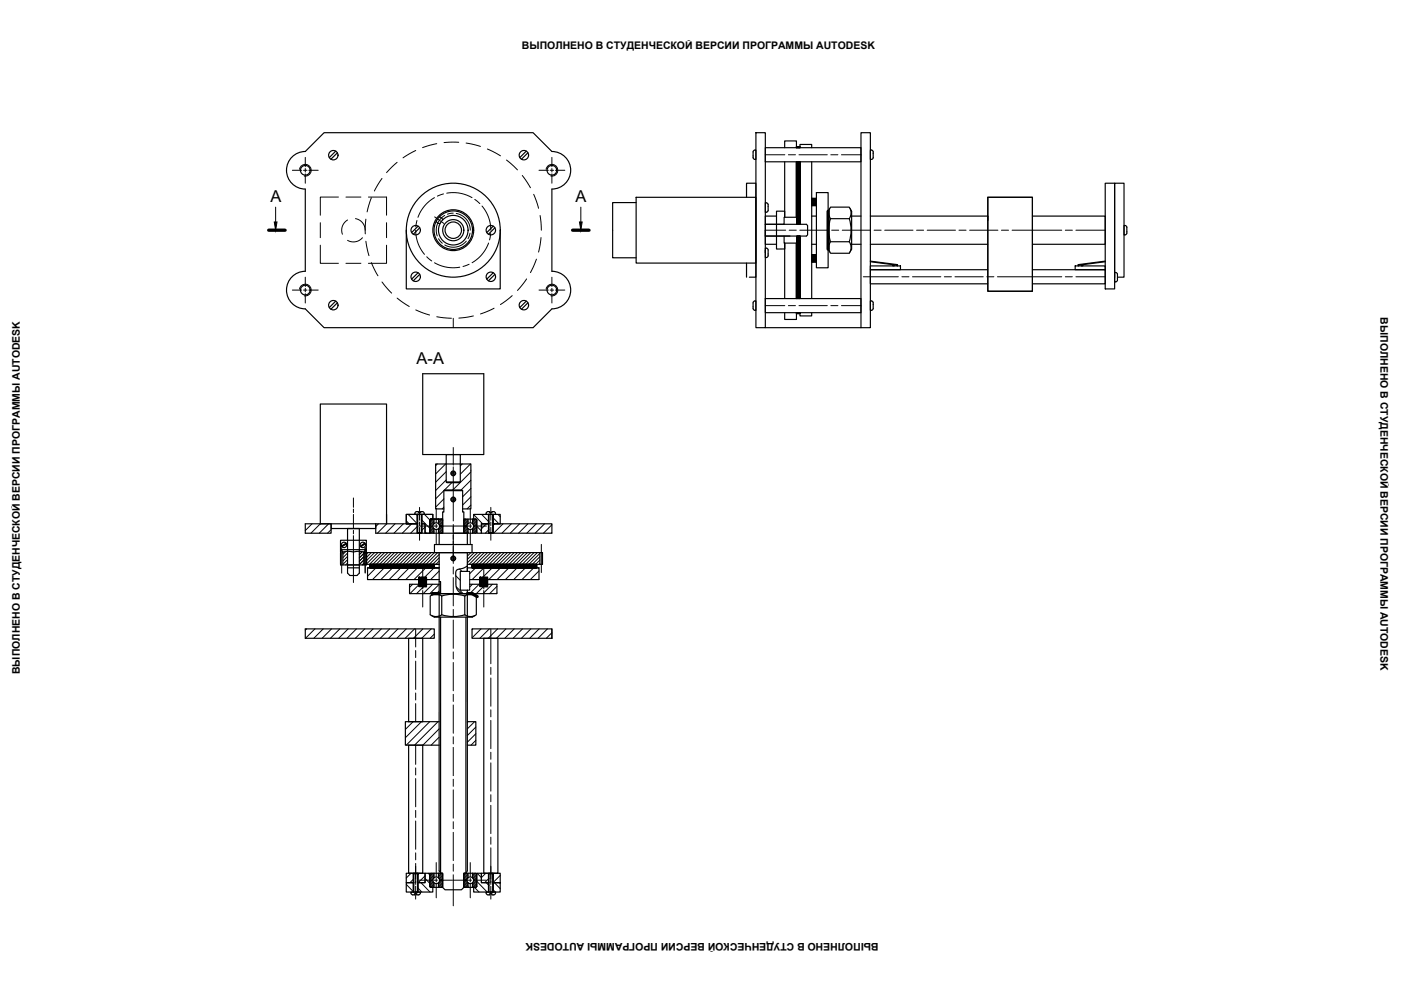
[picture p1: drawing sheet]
<svg xmlns="http://www.w3.org/2000/svg" width="594mm" height="420mm" viewBox="0 0 594 420" stroke-linecap="round" stroke-linejoin="round" font-family="sans-serif">
<defs><g id="words">
<g font-size="7">
<text x="114.7" y="85.7">А</text>
<text x="244.1" y="85.7">А</text>
<text x="176.7" y="154.3">А-А</text>
</g>
<g font-size="4.4">
<text x="221.3" y="20.7">ВЫПОЛНЕНО В СТУДЕНЧЕСКОЙ ВЕРСИИ ПРОГРАММЫ AUTODESK</text>
<text x="585.4" y="134.6" transform="rotate(90 585.4 134.6)">ВЫПОЛНЕНО В СТУДЕНЧЕСКОЙ ВЕРСИИ ПРОГРАММЫ AUTODESK</text>
<text x="8.4" y="285.9" transform="rotate(-90 8.4 285.9)">ВЫПОЛНЕНО В СТУДЕНЧЕСКОЙ ВЕРСИИ ПРОГРАММЫ AUTODESK</text>
<text x="372.6" y="399.7" transform="rotate(-180 372.6 399.7)">ВЫПОЛНЕНО В СТУДЕНЧЕСКОЙ ВЕРСИИ ПРОГРАММЫ AUTODESK</text>
</g>
</g></defs>
<g fill="none" stroke="#000" stroke-width=".5">
<path d="M320.5 56.3h4v82.6h-4zM123.8 66.6l2.6-1.7 3.1-.7 7.9-7.9h88.7l7.9 7.9a8 8 0 0 1 8 8 8 8 0 0 1-8 8v34.8a8 8 0 0 1 8 8 8 8 0 0 1-8 8l-7.9 7.9h-88.7l-7.9-7.9a8 8 0 0 1-8-8 8 8 0 0 1 8-8v-34.8a8 8 0 0 1-7.4-5 8 8 0 0 1 1.7-8.6zM142.4 64.1l-2.8 2.7M143.1 64.8l-2.8 2.7M223.2 64.1l-2.8 2.7M223.9 64.8l-2.8 2.7M319.6 63.9l.9-.3v4l-.7-.1-.4-.4zM324.5 62.6h40.6v6h-40.6zM332.7 62.6v-2.8h5v2.8M332.7 68.6v23.5v-2.6h-3.4v16.1h3.4v-2.5v23.5M337.7 62.6v-.4h1.5v.4M337.7 68.7h1.5"/>
<path d="M337.7 68.8h1.5M337.7 68.9h1.5M337.7 69h1.5M337.7 69.1h1.5M337.7 69.2h1.5M337.7 69.3h1.5M337.7 69.4h1.5M337.7 69.5h1.5M337.7 69.6h1.5M337.7 69.7h1.5M337.7 69.8h1.5M337.7 69.9h1.5"/>
<path d="M337.7 70h1.5M337.7 70.1h1.5M337.7 70.3h1.5M337.7 70.4h1.5M337.7 70.5h1.5M337.7 70.6h1.5M337.7 70.7h1.5M337.7 70.8h1.5M337.7 70.9h1.5M337.7 71h1.5M337.7 71.1h1.5M337.7 71.2h1.5"/>
<path d="M337.7 71.3h1.5M337.7 71.4h1.5M337.7 71.6h1.5M337.7 71.7h1.5M337.7 71.8h1.5M337.7 71.9h1.5M337.7 72.1h1.5M337.7 72.2h1.5M337.7 72.3h1.5M337.7 72.4h1.5M337.7 72.5h1.5M337.7 72.6h1.5"/>
<path d="M337.7 72.7h1.5M337.7 72.8h1.5M337.7 72.9h1.5M337.7 73h1.5M337.7 73.1h1.5M337.7 73.2h1.5M337.7 73.3h1.5M337.7 73.4h1.5M337.7 73.5h1.5M337.7 73.6h1.5M337.7 73.7h1.5M337.7 73.9h1.5"/>
<path d="M337.7 74h1.5M337.7 74.1h1.5M337.7 74.2h1.5M337.7 74.3h1.5M337.7 74.4h1.5M337.7 74.5h1.5M337.7 74.6h1.5M337.7 74.7h1.5M337.7 74.8h1.5M337.7 74.9h1.5M337.7 75h1.5M337.7 75.1h1.5"/>
<path d="M337.7 75.2h1.5M337.7 75.3h1.5M337.7 75.4h1.5M337.7 75.5h1.5M337.7 75.6h1.5M337.7 75.8h1.5M337.7 75.9h1.5M337.7 76h1.5M337.7 76.1h1.5M337.7 76.2h1.5M337.7 76.3h1.5M337.7 76.4h1.5"/>
<path d="M337.7 76.5h1.5M337.7 76.6h1.5M337.7 76.7h1.5M337.7 76.9h1.5M337.7 77h1.5M337.7 77.1h1.5M337.7 77.2h1.5M337.7 77.3h1.5M337.7 77.4h1.5M337.7 77.6h1.5M337.7 77.7h1.5M337.7 77.8h1.5"/>
<path d="M337.7 77.9h1.5M337.7 78h1.5M337.7 78.1h1.5M337.7 78.2h1.5M337.7 78.3h1.5M337.7 78.4h1.5M337.7 78.5h1.5M337.7 78.7h1.5M337.7 78.8h1.5M337.7 78.9h1.5M337.7 79h1.5M337.7 79.1h1.5"/>
<path d="M337.7 79.2h1.5M337.7 79.4h1.5M337.7 79.5h1.5M337.7 79.6h1.5M337.7 79.7h1.5M337.7 79.8h1.5M337.7 79.9h1.5M337.7 62.3h1.5M337.7 62.4h1.5M337.7 62.5h1.5M337.7 62.6h1.5M337.8 62.2v.4"/>
<path d="M337.8 68.6v23.5M338 62.2v.4M338 68.6v26.5M338.2 62.2v.4M338.2 68.6v26.5M338.5 62.2v.4M338.5 68.6v26.5M338.7 62.2v.4M338.7 68.6v26.5M338.9 62.2v.4M338.9 68.6v26.5M339.1 62.2v.4"/>
<path d="M339.1 68.6v26.5M339.2 62.6v-1.4h5v1.4M344.2 68.6v58M369.1 63.6l.7 .1 .5 .7-.1 2.7-.7 .5h-.4zM468.7 77.7h3.9v44.8h-3.9zM172.3 97.6v24.9h39.8v-24.9M177.3 95.9l-2.8 2.7M178 96.6l-2.8 2.7M185 93.7l.4 .7 1.2 .3M186.2 92l1.2 .5 .3 .7M209.1 95.9l-2.7 2.7M209.9 96.6l-2.8 2.7"/>
<path d="M269.7 83.7h50.8v27.8h-50.8zM269.7 85.9h-9.9v23.4h9.9M316.6 83.7v-6h3.9v39.8h-2.7M324.5 97.6v2.5h10.5M324.5 86l.7 .1 .5 .7v2.7l-.8 .5h-.4zM329.3 91.6h-4.8v12h4.8M337.7 92.1v-23.5h1.5v26.5M337.7 80h1.5M337.7 80.1h1.5M337.7 80.2h1.5M337.7 80.3h1.5M337.7 80.5h1.5"/>
<path d="M337.7 80.6h1.5M337.7 80.7h1.5M337.7 80.8h1.5M337.7 80.9h1.5M337.7 81h1.5M337.7 81.2h1.5M337.7 81.3h1.5M337.7 81.4h1.5M337.7 81.5h1.5M337.7 81.6h1.5M337.7 81.7h1.5M337.7 81.8h1.5"/>
<path d="M337.7 81.9h1.5M337.7 82h1.5M337.7 82.1h1.5M337.7 82.3h1.5M337.7 82.4h1.5M337.7 82.5h1.5M337.7 82.6h1.5M337.7 82.7h1.5M337.7 82.9h1.5M337.7 83h1.5M337.7 83.1h1.5M337.7 83.2h1.5"/>
<path d="M337.7 83.3h1.5M337.7 83.4h1.5M337.7 83.5h1.5M337.7 83.6h1.5M337.7 83.7h1.5M337.7 83.8h1.5M337.7 83.9h1.5M337.7 84.1h1.5M337.7 84.2h1.5M337.7 84.3h1.5M337.7 84.4h1.5M337.7 84.5h1.5"/>
<path d="M337.7 84.6h1.5M337.7 84.7h1.5M337.7 84.8h1.5M337.7 84.9h1.5M337.7 85h1.5M337.7 85.1h1.5M337.7 85.2h1.5M337.7 85.3h1.5M337.7 85.4h1.5M337.7 85.5h1.5M337.7 85.6h1.5M337.7 85.7h1.5"/>
<path d="M337.7 85.9h1.5M337.7 86h1.5M337.7 86.1h1.5M337.7 86.2h1.5M337.7 86.3h1.5M337.7 86.4h1.5M337.7 86.5h1.5M337.7 86.6h1.5M337.7 86.7h1.5M337.7 86.8h1.5M337.7 86.9h1.5M337.7 87h1.5"/>
<path d="M337.7 87.1h1.5M337.7 87.2h1.5M337.7 87.3h1.5M337.7 87.4h1.5M337.7 87.5h1.5M337.7 87.7h1.5M337.7 87.8h1.5M337.7 87.9h1.5M337.7 88h1.5M337.7 88.1h1.5M337.7 88.2h1.5M337.7 88.3h1.5"/>
<path d="M337.7 88.4h1.5M337.7 88.5h1.5M337.7 88.6h1.5M337.7 88.7h1.5M337.7 88.8h1.5M337.7 88.9h1.5M337.7 89h1.5M337.7 89.1h1.5M337.7 89.2h1.5M337.7 89.3h1.5M337.7 89.5h1.5M337.7 89.6h1.5"/>
<path d="M337.7 89.7h1.5M337.7 89.8h1.5M337.7 89.9h1.5M337.7 90h1.5M337.7 90.1h1.5M337.7 90.2h1.5M337.7 90.3h1.5M337.7 90.4h1.5M337.7 90.5h1.5M337.7 90.6h1.5M337.7 90.7h1.5M337.7 90.8h1.5"/>
<path d="M337.7 90.9h1.5M337.7 91h1.5M337.7 91.1h1.5M337.7 91.2h1.5M337.7 91.4h1.5M337.7 91.5h1.5M337.7 91.6h1.5M337.7 91.7h1.5M337.7 91.8h1.5M337.7 91.9h1.5M337.7 92h1.5M338 95.1v-3h-5.5v3h-8h17.5l.5 .5v4l-.5 .5h-17.5"/>
<path d="M338 92.1h1.2M338 92.2h1.2M338 92.3h1.2M338 92.4h1.2M338 92.5h1.2M338 92.6h1.2M338 92.7h1.2M338 92.8h1.2M338 92.9h1.2M338 93h1.2M338 93.2h1.2M338 93.3h1.2"/>
<path d="M338 93.4h1.2M338 93.5h1.2M338 93.6h1.2M338 93.7h1.2M338 93.8h1.2M338 93.9h1.2M338 94h1.2M338 94.1h1.2M338 94.2h1.2M338 94.3h1.2M338 94.4h1.2M338 94.5h1.2"/>
<path d="M338 94.6h1.2M338 94.7h1.2M338 94.8h1.2M338 95h1.2M344.2 91.6h2M346.2 81.7h5v31.8h-5zM351.2 91.6h.4M360.7 91.6h4.4M369.1 91.6h49.8v31.9h18.9v-39.8h-18.9v9.7M418.9 83.7h18.9v39.8h-18.9zM437.8 91.6h30.9v12h-30.9M476.6 95.6l.7 .1 .5 .7v2.7l-.8 .5h-.4z"/>
<path d="M177.3 115.6l-2.8 2.8M178 116.3l-2.8 2.8M209.1 115.6l-2.7 2.8M209.9 116.3l-2.8 2.8M316.6 111.5v6M324.5 105.2l.7 .1 .5 .7v2.7l-.8 .5h-.4zM324.5 106.2v1M332.5 100.1v3h5.5v-3M337.7 103.1h1.5M337.7 103.3h1.5M337.7 103.4h1.5M337.7 103.5h1.5"/>
<path d="M337.7 103.6h1.5M337.7 103.7h1.5M337.7 103.9h1.5M337.7 104h1.5M337.7 104.1h1.5M337.7 104.2h1.5M337.7 104.3h1.5M337.7 104.4h1.5M337.7 104.5h1.5M337.7 104.6h1.5M337.7 104.7h1.5M337.7 104.8h1.5"/>
<path d="M337.7 104.9h1.5M337.7 105.1h1.5M337.7 105.2h1.5M337.7 105.3h1.5M337.7 105.4h1.5M337.7 105.5h1.5M337.7 105.7h1.5M337.7 105.8h1.5M337.7 105.9h1.5M337.7 106h1.5M337.7 106.1h1.5M337.7 106.2h1.5"/>
<path d="M337.7 106.3h1.5M337.7 106.4h1.5M337.7 106.5h1.5M337.7 106.6h1.5M337.7 106.7h1.5M337.7 106.8h1.5M337.7 107h1.5M337.7 107.1h1.5M337.7 107.2h1.5M337.7 107.3h1.5M337.7 107.5h1.5M337.7 107.6h1.5"/>
<path d="M337.7 107.7h1.5M337.7 107.8h1.5M337.7 107.9h1.5M337.7 108h1.5M337.7 108.1h1.5M337.7 108.2h1.5M337.7 108.3h1.5M337.7 108.4h1.5M337.7 108.5h1.5M337.7 108.6h1.5M337.7 108.8h1.5M337.7 108.9h1.5"/>
<path d="M337.7 109h1.5M337.7 109.1h1.5M337.7 109.3h1.5M337.7 109.4h1.5M337.7 109.5h1.5M337.7 109.6h1.5M337.7 109.7h1.5M337.7 109.8h1.5M337.7 109.9h1.5M337.7 110h1.5M337.7 110.1h1.5M337.7 110.2h1.5"/>
<path d="M337.7 110.3h1.5M337.7 110.4h1.5M337.7 110.6h1.5M337.7 110.7h1.5M337.7 110.8h1.5M337.7 110.9h1.5M337.7 111.1h1.5M337.7 111.2h1.5M337.7 111.3h1.5M337.7 111.4h1.5M337.7 111.5h1.5M337.7 111.6h1.5"/>
<path d="M337.7 111.7h1.5M337.7 111.8h1.5M337.7 111.9h1.5M337.7 112h1.5M337.7 112.1h1.5M337.7 112.2h1.5M337.7 112.4h1.5M337.7 112.5h1.5M337.7 112.6h1.5M337.7 112.7h1.5M337.7 112.9h1.5M337.7 113h1.5"/>
<path d="M337.7 113.1h1.5M337.7 113.2h1.5M337.7 113.3h1.5M337.7 113.4h1.5M337.7 113.5h1.5M337.7 113.6h1.5M337.7 113.7h1.5M337.7 113.8h1.5M337.7 113.9h1.5M337.7 114.1h1.5M337.7 114.2h1.5M337.7 114.3h1.5"/>
<path d="M337.7 114.4h1.5M337.7 114.5h1.5M337.7 114.7h1.5M337.7 114.8h1.5M337.7 114.9h1.5M337.7 115h1.5M337.7 115.1h1.5M337.7 115.2h1.5M337.7 115.3h1.5M337.7 115.4h1.5M337.7 115.5h1.5M337.7 115.6h1.5"/>
<path d="M337.7 115.7h1.5M337.7 115.9h1.5M337.7 116h1.5M337.7 116.1h1.5M337.7 116.2h1.5M337.7 116.3h1.5M337.7 116.4h1.5M337.7 116.5h1.5M337.7 116.6h1.5M337.7 116.7h1.5M337.7 116.8h1.5M337.7 116.9h1.5"/>
<path d="M337.7 117h1.5M337.7 117.1h1.5M337.7 117.2h1.5M337.7 117.3h1.5M337.7 117.4h1.5M337.7 117.5h1.5M337.7 117.7h1.5M337.7 117.8h1.5M337.7 117.9h1.5M337.7 118h1.5M337.7 118.1h1.5M337.7 118.2h1.5"/>
<path d="M337.7 118.3h1.5M337.7 118.4h1.5M337.7 118.5h1.5M337.7 118.6h1.5M337.7 118.7h1.5M337.7 118.8h1.5M337.7 118.9h1.5M337.7 119h1.5M337.7 119.1h1.5M337.7 119.2h1.5M337.7 119.3h1.5M337.7 119.5h1.5"/>
<path d="M337.7 119.6h1.5M337.7 119.7h1.5M337.7 119.8h1.5M337.7 119.9h1.5M337.7 120h1.5M337.8 103.1v23.5M338 100.1h1.2M338 100.3h1.2M338 100.4h1.2M338 100.5h1.2M338 100.6h1.2M338 100.7h1.2"/>
<path d="M338 100.8h1.2M338 100.9h1.2M338 101h1.2M338 101.1h1.2M338 101.2h1.2M338 101.3h1.2M338 101.4h1.2M338 101.5h1.2M338 101.6h1.2M338 101.7h1.2M338 101.8h1.2M338 101.9h1.2"/>
<path d="M338 102.1h1.2M338 102.2h1.2M338 102.3h1.2M338 102.4h1.2M338 102.5h1.2M338 102.6h1.2M338 102.7h1.2M338 102.8h1.2M338 102.9h1.2M338 100.1v26.5M338.2 100.1v26.5M338.5 100.1v26.5"/>
<path d="M338.7 100.1v26.5M338.9 100.1v26.5M339.1 100.1v26.5M339.2 100.1v26.4l-1.5 .1v-23.5h1.5M344.2 103.6h2M351.2 103.6h.4M360.7 103.6h4.4M369.1 112.7h12.7v1.7h-12.7zM369.1 111l11.3 1.4v.3M369.1 110.7l11.5 1.5v.5M369.1 103.6h49.8M378.6 112.4l.4-.1 .2 .4h-.6z"/>
<path d="M418.9 114.4h-49.8v5.9h49.8M437.8 114.4h30.9v5.9h-30.9M455.9 112.7h12.8v1.7h-12.8zM458.6 112.4l.4-.1 .2 .4h-.6zM468.7 111l-11.4 1.4v.3M468.7 110.7l-11.5 1.5v.5M472.6 117.5v-39.8h4v39.8h-2.8M472.6 115.5l.8 .1 .4 .7v2.7l-.7 .5h-.5zM142.4 127.7l-2.8 2.7M143.1 128.4l-2.8 2.7M223.2 127.7l-2.8 2.7M223.9 128.4l-2.8 2.7"/>
<path d="M320.1 127.6l-.7 .5-.1 2.7 .5 .7 .7 .1v-4h-.4M324.5 138.9h44.6v-82.6h-4v82.6M324.5 126.6h40.6v6h-40.6zM332.7 132.6v2.8h5v-2.8M337.7 132.6v.3h1.5v-.3M337.7 120.1h1.5M337.7 120.2h1.5M337.7 120.3h1.5M337.7 120.4h1.5M337.7 120.5h1.5M337.7 120.6h1.5M337.7 120.7h1.5"/>
<path d="M337.7 120.8h1.5M337.7 120.9h1.5M337.7 121h1.5M337.7 121.1h1.5M337.7 121.3h1.5M337.7 121.4h1.5M337.7 121.5h1.5M337.7 121.6h1.5M337.7 121.7h1.5M337.7 121.8h1.5M337.7 121.9h1.5M337.7 122h1.5"/>
<path d="M337.7 122.1h1.5M337.7 122.2h1.5M337.7 122.3h1.5M337.7 122.4h1.5M337.7 122.5h1.5M337.7 122.6h1.5M337.7 122.7h1.5M337.7 122.8h1.5M337.7 122.9h1.5M337.7 123.1h1.5M337.7 123.2h1.5M337.7 123.3h1.5"/>
<path d="M337.7 123.4h1.5M337.7 123.5h1.5M337.7 123.6h1.5M337.7 123.7h1.5M337.7 123.8h1.5M337.7 123.9h1.5M337.7 124h1.5M337.7 124.1h1.5M337.7 124.2h1.5M337.7 124.3h1.5M337.7 124.4h1.5M337.7 124.5h1.5"/>
<path d="M337.7 124.6h1.5M337.7 124.7h1.5M337.7 124.9h1.5M337.7 125h1.5M337.7 125.1h1.5M337.7 125.2h1.5M337.7 125.3h1.5M337.7 125.4h1.5M337.7 125.5h1.5M337.7 125.6h1.5M337.7 125.7h1.5M337.7 125.8h1.5"/>
<path d="M337.7 125.9h1.5M337.7 126h1.5M337.7 126.1h1.5M337.7 126.2h1.5M337.7 126.3h1.5M337.7 126.4h1.5M337.7 132.6h1.5M337.7 132.7h1.5M337.7 132.8h1.5M337.7 132.9h1.5M337.8 132.6v.3M338 132.6v.3"/>
<path d="M338.2 132.6v.3M338.5 132.6v.3M338.7 132.6v.3M338.9 132.6v.3M339.1 132.6v.3M339.2 132.6v1.3h5v-1.3M369.5 127.6l.7 .5 .1 2.7-.5 .7-.7 .1v-4h.4M179.2 158.5h25.9v34.2h-25.9zM135.8 171.3h28.1v50.8h-28.1zM163.9 218.1v4h10.4M177.9 218.1h-1v7.7h2v-7.7M179.1 216.9l.7 .5 .1 .7h-4l.1-.7 .4-.4 1-.1v.5h1v-.5h.7"/>
<path d="M188.2 208v9.1h-.5v9M188.2 215.8h-3.5v-19.1h15v19.1h-3.5M188.2 208l.3-.3h7.4l.3 .3zM189.2 204.3h6l-.3 .3h-5.4zM189.2 204.3v-11.6h6v11.6M196.2 208v9.1h.5v9h-4.5M200.9 218.1h11.2v4h-3.2h25.1v4h-29.9v-4h3.3h-3.3v4h-1.9v-5.5l-.3-.5h-1zM206.4 217.1l1.2-.2v.5h1v-.5l1 .1 .5 .4v.7h-4zM208.1 218.1h-1v7.7h2v-7.7M129.5 222.1h10.9v4h-10.9zM140.4 222.1v2h18.9v-2v4h20.9M144.4 233l.9 .7 .1 .9"/>
<path d="M145.4 239.5v-5.5l1.9-.3 2.6 .3 2.5-.3 2 .3v5.5M146.8 230.3l-2 1.2 .2 .3 1.9-1.2M147.4 234v5.5M152.4 234v5.5M154.7 230.2l-1.9 1.4 .3 .3 1.8-1.4M154.9 234v.5M155.3 233v-3.9h-10.9v4.9M155.3 233l-.8 .7-.1 .9M155.3 233v1M156.8 239.4l1.7 1.4M156.8 239.7l.5-.4 1.5 1.5M156.8 239.7l1.1 1.1"/>
<path d="M157.1 239.3l-.3 .3M157.2 239.3l-.4 .3M157.4 239.3l-.6 .6 .7-.6M157.6 239.3l-.8 .7 .8 .8 1.5-1.5-1.7 1.5M157.6 239.3l1.5 1.5M157.7 239.3l-.9 .8M157.8 239.3l-1 .9M157.9 239.3l-1.1 1 .5 .5M157.9 239.3l1.5 1.5 1.5-1.5M158 239.3l-1.2 1.1M158.1 239.3l-1.3 1.2M158.2 239.3l-1.3 1.5"/>
<path d="M158.4 239.3l-1.5 1.5M158.7 239.3l-1.6 1.5M159.2 239.3l-1.5 1.5M159.3 239.3l-1.5 1.5M159.5 239.3l-1.5 1.5M159.6 239.3l-1.5 1.5-1.3-1.4M159.8 239.3l-1.4 1.5 1.6-1.5M160.1 239.3l1.5 1.5 1.4-1.5-1.6 1.5M160.2 239.3l-1.6 1.5M160.3 239.3l-1.6 1.5M160.5 239.3l-1.5 1.5 1.6-1.5M160.7 239.3l1.5 1.5 1.6-1.5 1.5 1.5 1.3-1.5"/>
<path d="M161.2 239.3l-1.5 1.5M161.5 239.3l-1.5 1.5M161.6 239.3l-1.5 1.5M161.6 239.3l1.5 1.5 1.6-1.5 1.5 1.5 1.6-1.5M161.7 239.3l-1.5 1.5M162.2 239.3l-1.6 1.5-1.5-1.5-1.4 1.5M162.2 239.3l-1.5 1.5M162.2 239.3l1.5 1.5 1.5-1.5M162.4 239.3l-1.6 1.5M162.5 239.3l-1.5 1.5-1.5-1.5-1.6 1.5M162.5 239.3l-1.4 1.5M162.5 239.3l1.5 1.5 1.5-1.5"/>
<path d="M163.2 239.3l-1.5 1.5M163.3 239.3l-1.5 1.5M163.6 239.3l-1.6 1.5M163.8 239.3l-1.4 1.5M164.2 239.3l-1.5 1.5M164.3 239.3l-1.5 1.5-1.4-1.5-1.6 1.5M164.5 239.3l-1.6 1.5 1.5-1.5 1.5 1.5 1.5-1.5M164.9 239.3l-1.6 1.5M164.9 239.3l-1.5 1.5M165.2 239.3l-1.4 1.5 1.6-1.5 1.4 1.5 1.5-1.5M165.7 239.3l-1.5 1.5M165.9 239.3l-1.6 1.5-1.4-1.5-1.5 1.5"/>
<path d="M165.9 239.3l-1.5 1.5M165.9 239.3l1.5 1.5M166 239.3l-1.5 1.5M166.2 239.3l-1.5 1.5-1.5-1.5-1.5 1.5M166.3 239.3l-1.5 1.5M166.5 239.3l-1.5 1.5-1.5-1.5-1.6 1.5M166.9 239.3l1.5 1.5M166.9 239.3l-1.5 1.5M167.1 239.3l-1.6 1.5M167.2 239.3l1.4 1.5 1.5-1.5M167.5 239.3l1.5 1.5M167.8 239.3l1.5 1.5 1.5-1.5"/>
<path d="M167.9 239.3l-1.5 1.5M167.9 239.3l-1.4 1.5M168.3 239.3l-1.6 1.5M168.6 239.3l-1.7 1.5 1.5-1.5 1.5 1.5 1.5-1.5M168.6 239.3l-1.5 1.5M168.9 239.3l-1.6 1.5M168.9 239.3l-1.4 1.5M169.2 239.3l-1.5 1.5-1.5-1.5-1.4 1.5M169.4 239.3l-1.5 1.5M169.5 239.3l-1.5 1.5M169.7 239.3l-1.5 1.5M169.8 239.3l-1.5 1.5"/>
<path d="M170 239.3l-1.5 1.5M170.3 239.3l-1.5 1.5 1.7-1.5M170.6 239.3l1.5 1.5M170.9 239.3l1.5 1.5 1.6-1.5 1.5 1.5 1.4-1.5M170.9 239.3l-1.5 1.5M171.1 239.3l-1.6 1.5M171.3 239.3l-1.5 1.5M171.7 239.3l-1.5 1.5M171.8 239.3l-1.6 1.5-1.5-1.5-1.5 1.5M171.8 239.3l1.5 1.5 1.5-1.5M171.9 239.3l-1.5 1.5M172.3 239.3l-1.5 1.5-1.5-1.5-1.5 1.5"/>
<path d="M172.4 239.3l-1.5 1.5M172.4 239.3l1.5 1.5M172.5 239.3l-1.5 1.5M172.6 239.3l-1.5 1.5-1.5-1.5-1.5 1.5M173.1 239.3l-1.5 1.5M173.2 239.3l-1.5 1.5M173.4 239.3l-1.5 1.5M173.5 239.3l-1.5 1.5M173.7 239.3l-1.5 1.5 1.6-1.5M174.1 239.3l-1.6 1.5M174.2 239.3l-1.5 1.5-1.4-1.5-1.6 1.5M174.4 239.3l-1.5 1.5"/>
<path d="M174.7 239.3l-1.5 1.5M175 239.3l-1.6 1.5 1.5-1.5 1.5 1.5M175.2 239.3l-1.6 1.5-1.4-1.5-1.5 1.5M175.2 239.3l1.5 1.5 1.5-1.5M175.3 239.3l-1.5 1.5M175.3 239.3l-1.4 1.5M175.4 239.3l-1.5 1.5M175.5 239.3l-1.5 1.5M175.5 239.3l1.5 1.5 1.6-1.5 1.5 1.5M175.6 239.3l-1.5 1.5M176 239.3l-1.5 1.5-1.5-1.5-1.5 1.5M176.1 239.3l-1.5 1.5"/>
<path d="M176.1 239.3l1.5 1.5 1.4-1.5M176.2 239.3l-1.5 1.5M176.3 239.3l-1.5 1.5-1.5-1.5-1.5 1.5M176.5 239.3l-1.5 1.5M176.6 239.3l-1.4 1.5-1.6-1.5-1.5 1.5M176.7 239.3l1.5 1.5M176.8 239.3l-1.6 1.5M176.9 225.8l.2 .3 1.8-.3M177.1 239.3l1.4 1.5 1.5-1.5M177.3 239.3l-1.5 1.5M177.4 239.3l1.5 1.5 1.4-1.5-1.6 1.5M177.4 239.3l-1.5 1.5"/>
<path d="M177.6 239.3l-1.6 1.5M177.7 239.3l-1.4 1.5 1.6-1.5M178.1 239.3l-1.6 1.5 1.5-1.5 1.5 1.5M178.4 239.3l-1.6 1.5 1.5-1.5 1.5 1.5 1.5-1.5M178.7 222.1h1.5v4h2v-5.5v5.5h-2v-4zM178.7 239.3l-1.5 1.5M178.8 239.3l-1.5 1.5M178.9 239.3l-1.5 1.5M178.9 239.3l1.5 1.5M179 239.3l-1.5 1.5M179.2 239.3l-1.6 1.5M179.4 239.3l-1.5 1.5-1.5-1.5-1.5 1.5"/>
<path d="M179.6 239.3l-1.5 1.5M179.7 239.3l-1.5 1.5M179.9 239.3l-1.5 1.5M180.7 239.3l1.5 1.5M180.8 239.3l-1.5 1.5M181 239.3l-1.6 1.5M181.1 239.3l1.5 1.5 1.3-1.5M181.4 239.3l1.5 1.5 1.3-1.4-1.5 1.4M181.4 239.3l-1.5 1.5M181.6 239.3l-1.6 1.5M181.9 239.3l-1.6 1.5M182.2 239.3l-1.6 1.5"/>
<path d="M182.4 239.3l-1.4 1.5M182.7 239.3l-1.6 1.5M182.7 220.1h.8v-2h-11.2v4h4.8h-4.8v-4h11.2v2M182.7 220.1h5M182.7 220.1l-.5 .5M182.7 239.3l-1.4 1.5-1.5-1.5-1.5 1.5M183 239.3l-1.7 1.5 1.5-1.5 1.4 1.3M183.1 239.3l-1.5 1.5-1.5-1.5-1.5 1.5M183.3 239.3l-1.7 1.5 1.6-1.5 1 1-.4 .5-1.5-1.5-1.5 1.5M183.4 239.3l-1.5 1.5M183.6 239.3l-1.5 1.5M183.7 239.3l-1.5 1.5"/>
<path d="M184.2 239.3l-1.5 1.5M184.2 239.5l-1.2 1.3M184.2 239.6l-1.2 1.2M184.2 239.8l-.9 1 .9-.9M186.2 239.3h-2v1.5h-27.4v-1.5M186.2 234.3v134.9l.6 1M198.2 240l-1.7 .9-2.5 .6-.5 .5-.3 1.5 .3 5.5 .7 1.5 1.3 .9 5.7 .3M198.2 234.3v8M200.2 239.3v1.5h27.3v-1.5M200.2 239.3h.1M200.2 239.3l1.4 1.5 1.5-1.5M200.3 239.3l-.1 .1"/>
<path d="M200.6 239.3l-.4 .4M200.9 239.3l-.7 .7M201 239.3l-.8 .8M201.2 239.3l-1 1 1.1-1M201.5 239.3l-1.3 1.3M201.8 239.3l-1.5 1.5 1.7-1.5M202.1 239.3l-1.5 1.5 1.7-1.5M202.5 239.3l-1.5 1.5M202.6 239.3l-1.5 1.5-.9-.9 .6-.6 1.5 1.5 1.5-1.5M202.9 239.3l-1.6 1.5M203.2 239.3l-1.5 1.5 1.6-1.5 1.5 1.5 1.6-1.5 1.5 1.5M203.5 239.3l-1.5 1.5-1.5-1.5-.3 .3 1.2 1.2"/>
<path d="M203.6 239.3l-1.5 1.5M203.6 239.3l1.5 1.5M203.7 239.3l-1.5 1.5M203.9 239.3l-1.5 1.5M203.9 239.3l1.5 1.5M204 239.3l-1.5 1.5M204.1 239.3l-1.5 1.5-1.5-1.5-.9 .9 .6 .6M204.3 239.3l-1.5 1.5M204.4 239.3l-1.5 1.5-1.5-1.5-1.2 1.2M204.9 239.3l-1.5 1.5M205.2 239.3l-1.5 1.5M205.5 239.3l-1.5 1.5"/>
<path d="M205.9 239.3l-1.6 1.5M206 239.3l-1.5 1.5-1.5-1.5-1.5 1.5M206.2 239.3l-1.6 1.5 1.4-1.5 1.5 1.5 1.6-1.5M206.5 239.3l-1.6 1.5M206.6 239.3l-1.5 1.5M206.8 239.3l-1.6 1.5M207 239.3l-1.6 1.5M207.1 239.3l-1.4 1.5-1.5-1.5-1.5 1.5M207.1 225.8l.3 .3 1.7-.3M207.4 239.3l-1.5 1.5M207.5 239.3l-1.5 1.5-1.5-1.5-1.5 1.5M207.6 239.3l-1.5 1.5"/>
<path d="M207.6 239.3l1.5 1.5M207.7 239.3l-1.5 1.5M207.8 239.3l-1.5 1.5-1.5-1.5-1.5 1.5M208 239.3l-1.5 1.5M208.1 239.3l-1.5 1.5-1.5-1.5-1.6 1.5-1.5-1.5-1.4 1.5M208.3 239.3l-1.5 1.5M208.4 239.3l-1.5 1.5-1.5-1.5-1.6 1.5-1.4-1.5-1.5 1.5M208.5 239.3l1.5 1.5M208.7 239.3l-1.5 1.5-1.5-1.5-1.6 1.5-1.4-1.5-1.5 1.5M208.8 239.3l1.5 1.5 1.4-1.5M208.9 222.1h3.2M209.4 239.3l-1.6 1.5"/>
<path d="M209.7 239.3l-1.6 1.5M209.9 239.3l-1.6 1.5M210 239.3l-1.5 1.5M210.1 239.3l1.5 1.5 1.5-1.5M210.2 239.3l-1.6 1.5M210.5 239.3l-1.5 1.5M210.8 239.3l-1.5 1.5M211.1 239.3l-1.5 1.5M211.1 239.3l-1.4 1.5M211.4 239.3l-1.5 1.5M211.5 239.3l-1.5 1.5M212.1 239.3l-1.6 1.5"/>
<path d="M212.1 239.3l-1.5 1.5-1.4-1.5-1.6 1.5M212.3 239.3l-1.5 1.5M212.4 239.3l-1.5 1.5-1.5-1.5-1.5 1.5M212.5 239.3l1.5 1.5 1.6-1.5 1.5 1.5 1.5-1.5-1.5 1.5M212.6 239.3l-1.6 1.5M212.8 239.3l-1.6 1.5M213 239.3l-1.5 1.5M213.4 239.3l-1.6 1.5M213.5 239.3l-1.6 1.5-1.5-1.5-1.6 1.5M213.5 239.3l1.5 1.5 1.5-1.5M213.5 239.3l-1.5 1.5M213.7 239.3l-1.5 1.5-1.6-1.5-1.5 1.5"/>
<path d="M214 239.3l-1.5 1.5-1.5-1.5-1.6 1.5M214.1 239.3l-1.5 1.5M214.1 239.3l1.4 1.5 1.5-1.5M214.2 239.3l-1.5 1.5M214.4 239.3l1.5 1.5M214.5 239.3l-1.7 1.5 1.4-1.5-1.4 1.5-1.5-1.5-1.6 1.5M214.5 239.3l-1.4 1.5-1.5-1.5-1.6 1.5M214.7 239.3l1.4 1.5 1.6-1.5M214.8 239.3l-1.6 1.5M214.8 239.3l-1.4 1.5M215.4 239.3l-1.5 1.5M215.7 239.3l-1.5 1.5"/>
<path d="M215.8 239.3l-1.5 1.5-1.4-1.5-1.6 1.5M216.1 239.3l-1.7 1.5 1.5-1.5 1.5 1.5 1.5-1.5M216.4 239.3l-1.6 1.5M216.7 239.3l-1.7 1.5 1.5-1.5 1.5 1.5M216.8 239.3l-1.5 1.5-1.5-1.5-1.5 1.5M216.9 239.3l1.4 1.5M216.9 239.3l-1.5 1.5M217.2 239.3l-1.6 1.5M217.2 239.3l1.5 1.5M217.3 239.3l-1.6 1.5M217.5 239.3l-1.4 1.5M217.8 239.3l-1.5 1.5"/>
<path d="M217.8 239.3l1.5 1.5M217.9 239.3l-1.5 1.5M218 239.3l-1.5 1.5-1.5-1.5-1.6 1.5M218.2 239.3l-1.5 1.5M218.2 239.3l-1.4 1.5-1.5-1.5-1.6 1.5M218.4 239.3l1.5 1.5M218.5 239.3l-1.6 1.5M218.7 239.3l1.4 1.5 1.5-1.5M219 239.3l1.5 1.5 1.4-1.5-1.5 1.5M219.2 239.3l-1.5 1.5-1.5-1.5-1.6 1.5-1.4-1.5-1.5 1.5M219.4 239.3l-1.5 1.5 1.6-1.5M219.6 239.3l1.5 1.5 1.5-1.5"/>
<path d="M219.7 239.3l-1.6 1.5M219.9 239.3l-1.6 1.5M220.2 239.3l-1.6 1.5M220.4 239.3l-1.6 1.5 1.4-1.5 1.5 1.5M220.5 239.3l-1.5 1.5M220.7 239.3l-1.6 1.5M220.9 239.3l-1.5 1.5M221 239.3l-1.4 1.5-1.5-1.5-1.5 1.5M221.2 239.3l-1.4 1.5M221.3 239.3l-1.5 1.5M221.5 239.3l-1.4 1.5M222.2 239.3l-1.5 1.5"/>
<path d="M222.3 239.3l-1.5 1.5-1.5-1.5-1.5 1.5M222.6 239.3l-1.6 1.5M222.9 239.3l-1.5 1.5-1.5-1.5-1.5 1.5M223.3 239.3l-1.6 1.5M223.6 239.3l-1.6 1.5M224.3 239.3l-1.5 1.5M224.4 239.3l-1.4 1.5-1.5-1.5-1.6 1.5M224.6 239.3l-1.6 1.5 1.5-1.5 1.6 1.5 1.4-1.5M224.7 239.3l-1.5 1.5M224.9 239.3l-1.5 1.5M225 239.3l-1.4 1.5-1.5-1.5-1.5 1.5M225.3 239.3l-1.5 1.5"/>
<path d="M225.4 239.3l-1.5 1.5-1.5-1.5-1.5 1.5M225.6 239.3l-1.4 1.5 1.5-1.5-1.5 1.5-1.5-1.5-1.3 1.5M226 239.3l-1.6 1.5M226 239.3l-1.5 1.5-1.4-1.5-1.6 1.5M226.3 239.3l-1.6 1.5M226.3 239.3l-1.5 1.5-1.5-1.5-1.5 1.5M226.6 239.3l-1.7 1.5 1.5-1.5 1.1 1.1-.3 .4M226.7 239.3l-1.6 1.5-1.4-1.5-1.7 1.5-1.4-1.5-1.5 1.5M226.7 239.3l.8 .8-.5 .7-1.5-1.5-1.5 1.5M226.8 239.3l-1.5 1.5M226.9 239.3l-1.5 1.5M227.2 239.3l-1.6 1.5"/>
<path d="M227.3 239.3l-1.6 1.5-1.5-1.5-1.5 1.5-1.5-1.5-1.6 1.5M227.5 239.3l-1.4 1.5 1.4-1.4M227.5 239.6l-1.1 1.2M227.5 239.9l-.8 .9 .8-.8M155.8 240.8h30.4h-2M156.8 240.8h-1v4.9h21.9v-1M156.8 240.7l1.5-1.4 1.4 1.5M157 240.8l1.5-1.5 1.5 1.5M157.3 240.8l1.5-1.5 1.5 1.5 1.5-1.5-1.4 1.5M158.3 240.8l1.5-1.5 1.5 1.5 1.5-1.5-1.7 1.5M158.9 240.8l1.5-1.5 1.5 1.5M159.2 240.8l1.6-1.5-1.5 1.5"/>
<path d="M159.5 240.8l1.6-1.5 1.4 1.5 1.6-1.5 1.5 1.5M160.5 240.8l1.5-1.5 1.4 1.5M163.5 240.8l1.6-1.5 1.4 1.5 1.6-1.5 1.5 1.5M164.1 240.8l1.5-1.5 1.5 1.5M165.1 240.8l1.4-1.5 1.5 1.5M165.7 240.8l1.5-1.5-1.4 1.5M166 240.8l1.6-1.5-1.5 1.5M167.6 240.8l1.5-1.5 1.4 1.5 1.5-1.5-1.4 1.5M168.4 240.8l1.5-1.5 1.5 1.5 1.5-1.5-1.6 1.5M168.8 240.8l1.5-1.5 1.5 1.5M169.1 240.8l1.5-1.5-1.4 1.5M170 240.8l1.6-1.5 1.4 1.5 1.6-1.5 1.5 1.5"/>
<path d="M171.2 240.8l1.4-1.5 1.6 1.5 1.5-1.5-1.4 1.5M172.8 240.8l1.5-1.5 1.5 1.5M174.4 240.8l1.5-1.5 1.4 1.5M175.6 240.8l1.5-1.5-1.4 1.5M176.2 240.8l1.5-1.5 1.5 1.5 1.5-1.5-1.7 1.5M177.7 244.7h.1M177.8 240.8l1.5-1.5 1.4 1.5M177.9 240.8l1.6-1.5 1.5 1.5M178.8 244.7h2v1h5.4M179 240.8l1.4-1.5 1.5 1.5M179.6 240.8l1.5-1.5-1.4 1.5M180.2 240.8l1.5-1.5 1.5 1.5 1-1.1-.4-.4-1.5 1.5"/>
<path d="M180.5 240.8l1.6-1.5 1.4 1.5 .7-.8-.7-.7-1.5 1.5M184.2 240.6l-1.7-1.3-1.5 1.5M184.2 240.1l-.5 .7M184.2 240.5l-.2 .3M184.2 240.6l-.2 .2M186.2 247.7h-5.4v1h-3.1v-1h-4v4h37v-4h-4v1h-3.1v-1h-4.4M186.2 246.6h.6v5.1M200.2 240.7l1.5-1.4 1.5 1.5 1.5-1.5-1.6 1.5M200.2 240.5l.2 .3M203.6 244.7v1h-4.4M203.6 244.7h.1M205.2 240.8l1.5-1.5 1.5 1.5 1.5-1.5 1.6 1.5"/>
<path d="M205.6 240.8l1.4-1.5 1.5 1.5M205.7 240.8l1.5-1.5 1.6 1.5M206.4 240.8l1.5-1.5 1.5 1.5M206.7 240.8l1.5-1.5 1.5 1.5M207 240.8l1.6-1.5-1.4 1.5M207.3 240.8l1.6-1.5-1.4 1.5M210.4 240.8l1.5-1.5 1.5 1.5M210.7 240.8l1.5-1.5 1.5 1.5M213.6 240.8l1.5-1.5-1.4 1.5M215.9 240.8l1.6-1.5 1.5 1.5M217.2 240.8l1.6-1.5-1.4 1.5M217.5 240.8l1.6-1.5-1.4 1.5"/>
<path d="M219.3 240.8l1.6-1.5 1.5 1.5 1.5-1.5-1.4 1.5M220.3 240.8l1.5-1.5 1.5 1.5M222.5 240.8l1.5-1.5 1.4 1.5 1.6-1.5 .5 .5-1 1M223.3 240.8l1.5-1.5 1.6 1.5M223.7 240.8l1.5-1.5 1.5 1.5M224.3 240.8l1.5-1.5 1.5 1.5M225.9 240.8l1.5-1.5 .1 .2-1.3 1.3M227.1 240.8l.4-.5-.3 .5M227.4 240.8h.1M227.5 240.8h1.1v4.9h-21.9v-1h-2M227.5 240.7l-1.4-1.4-1.5 1.5M227.5 240.5l-.2 .3"/>
<path d="M227.5 240.7v.1M228.6 240.8h-30.4v1.5h-3v7.9h3v119l-.6 1M129.5 266.6h54.7v4h-54.7zM173.3 270.6h5.9v35.4h-5.9zM186.8 261.7v108.5M197.6 261.7v108.5M200.2 266.6h33.8v4h-33.8zM205.1 270.6h6v99.6h-6zM234 266.6v4M173.3 315.9h5.9v54.3h-5.9zM186.2 306h-14.3v9.9h14.3M198.2 306h3.6v9.9h-3.6"/>
<path d="M172.3 370.2h7.9v4h-3.2h3.2v-4h2v5.5l.3 .4 1 .1v2h-11.2v-4h3.2h-3.2zM174.3 378.2h4v.4l-.5 .7-1.1 .1v-.5h-.9v.5h-.7l-.8-.5zM175.3 378.2v-7.7h1.9v7.7h-.9M175.3 370.5l.2-.3 1.7 .3M186.8 370.2h.9v6l1 1h7l1-1v-6h.9M202.1 370.2h2v4h3.3h-3.3v-4h8v4h-3.2h3.2v4h-11.2v-2l1-.1 .3-.4zM206.1 378.2h4v.4l-.5 .7-1 .1v-.5h-1v.5h-.7l-.7-.5zM207.1 378.2v-7.7h2v7.7h-1M207.1 370.5l.3-.3 1.7 .3"/>
<circle cx="141.3" cy="65.8" r="2"/>
<circle cx="222.1" cy="65.8" r="2"/>
<circle cx="176.3" cy="97.6" r="2"/>
<circle cx="192.2" cy="97.6" r="19.9"/>
<circle cx="192.2" cy="97.6" r="8.7"/>
<circle cx="192.2" cy="97.6" r="8.2"/>
<circle cx="192.2" cy="97.6" r="6.3"/>
<circle cx="192.2" cy="97.6" r="4.5"/>
<circle cx="192.2" cy="97.6" r="3.5"/>
<circle cx="208.1" cy="97.6" r="2"/>
<circle cx="176.3" cy="117.3" r="2"/>
<circle cx="208.1" cy="117.3" r="2"/>
<circle cx="141.3" cy="129.4" r="2"/>
<circle cx="222.1" cy="129.4" r="2"/>
<circle cx="192.2" cy="200.7" r="1"/>
<circle cx="192.2" cy="211.8" r="1"/>
<circle cx="145.9" cy="231" r="1.15"/>
<circle cx="153.9" cy="231" r="1.15"/>
<circle cx="192.2" cy="236.8" r="1"/>
</g>
<!-- layer: AM_0 -->
<g fill="none" stroke="#000" stroke-width=".5">
<path d="M177.1 218.1v8M178.7 218.1v8M207.4 218.1v8M208.9 218.1v8M144.4 234v5.5h10.9v-5.5M144.4 233h10.9M147.4 224.1h5v9.9M147.4 239.5h5v3.5l-1 1h-3l-1-1zM147.4 224.1h5M147.4 224.1v9.9M155.5 234.3v5M184.2 230.9h16v3.4h-16z"/>
<path d="M186.2 230.9v-4.8h12v4.8M186.2 239.3h-31.8v-5h75.6v5h-31.8M228.9 234.3v5M147.4 240.7h5M175.5 370.2v8M177 370.2v8M207.4 370.2v8M208.9 370.2v8"/>
<circle cx="129.5" cy="72.2" r="2.06"/>
<circle cx="234" cy="72.2" r="2.06"/>
<circle cx="129.5" cy="123" r="2.06"/>
<circle cx="234" cy="123" r="2.06"/>
</g>
<!-- layer: AM_7 -->
<g fill="none" stroke="#000" stroke-width=".42">
<path d="M324.5 65.6h8.3M334.3 65.6h3M338.8 65.6h12M352.3 65.6h3M356.8 65.6h8.3M176.3 97.6a15.9 15.9 0 0 0 3.7 10.2M176.8 93.5l-.5 2.7M184.2 83.8l-.2 .1a15.8 15.8 0 0 0-6.8 8.2M184.3 92l3.9 2.7M188.1 82.2l-2.6 1M188.6 91.3a7.2 7.2 0 0 0-3.2 8.8M189.4 81.9a15.8 15.8 0 0 1 10.8 1.9"/>
<path d="M192.2 90.4l-2.5 .4M193.4 90.5a7.2 7.2 0 0 1 6 7.1M199.3 98.8l-.8 2.4M201.3 84.6l2.2 1.7M204.4 87.4l.3 .3a15.8 15.8 0 0 1 3.4 9.9M208.1 99l-.5 2.7M324.5 97.6h8.6M334.7 97.6h3M339.1 97.6h12.1M352.7 97.6h2.9M357.2 97.6h12M370.7 97.6h3"/>
<path d="M375.2 97.6h12M388.7 97.6h3M393.2 97.6h12M406.7 97.6h3M411.2 97.6h12M424.7 97.6h3M429.2 97.6h21M451.7 97.6h3M456.2 97.6h12.5M180.9 108.9l2.2 1.7M184.2 111.4l.5 .3a15.9 15.9 0 0 0 10.3 1.6M186 101.2l1.6 1.9"/>
<path d="M197.7 102.2a7.2 7.2 0 0 1-9.1 1.6M198.9 112l-2.6 1M207.2 103l-.1 .2a15.9 15.9 0 0 1-6.9 8.2M366.1 117.3h14.8M382.4 117.3h3M386.9 117.3h12M400.4 117.3h3M404.9 117.3h12M418.4 117.3h3M422.9 117.3h27.3M451.7 117.3h3M456.2 117.3h12.5"/>
<path d="M324.5 129.6h8.3M334.3 129.6h3M338.8 129.6h12M352.3 129.6h3M356.8 129.6h8.3M192.2 189.7v7.5M192.2 197.9v1.5M149.9 211.1v4M149.9 215.8v1.5M149.9 218.1v6M185 215.6v5.9M192.2 200.2v20.7"/>
<path d="M199.4 215.6v5.9M144.9 232.1v10.9M147.4 224.1h.1M149.9 224.8v1.5M149.9 227.1v19.9M154.8 232.1l.1 10.9M154.9 232.1v10.6M177.6 223h5.6M184 223h1.5M185 222.3v1.5M185 224.5v6M186.2 223h5.6"/>
<path d="M192.1 223h5.6M192.2 222.4v16.5M198.4 223h1.5M199.4 222.3v1.5M199.4 224.5v6M200.7 223h5.6M229.5 230.8v11.9M179.2 240.4v7M179.2 248.2v1.5M179.2 250.4v7M192.2 240.4v3M192.2 244.9v12"/>
<path d="M192.2 258.4v3M205.1 240.4v7M205.1 248.2v1.5M205.1 250.4v7M176.3 266.6v7.7M176.3 275.8v3M192.2 262.9v12M192.2 276.4v3M208.1 266.6v14.8M176.3 280.3v12M176.3 293.8v3M176.3 298.3v7.7"/>
<path d="M192.2 280.9v12M192.2 294.4v3M192.2 298.9v12M208.1 282.9v3M208.1 287.4v12M176.3 315.9v8.2M192.2 312.4v3M192.2 316.9v12M208.1 300.9v3M208.1 305.4v12M208.1 318.9v3M176.3 325.6v3"/>
<path d="M176.3 330.1v12M192.2 330.4v3M192.2 334.9v12M208.1 323.4v12M208.1 336.9v3M176.3 343.6v3M176.3 348.1v12M192.2 348.4v3M192.2 352.9v12M208.1 341.4v12M208.1 354.9v3M208.1 359.4v14.8"/>
<path d="M176.3 361.6v3M176.3 366.1v8.1M177.6 373.2h5.6M184 373.2h1.5M185 365.7v6M185 372.4v1.5M185 374.7v6M186.2 373.2h5.6M192.1 373.2h5.6M192.2 366.4v3M192.2 370.9v13.1M198.4 373.2h1.5"/>
<path d="M199.4 365.7v6M199.4 372.4v1.5M199.4 374.7v6M200.7 373.2h5.6"/>
</g>
<!-- layer: AM_8 -->
<g fill="none" stroke="#000" stroke-width=".42">
<path d="M185.4 196.7l-.7 .7M188.9 196.7l-4.2 4.2M189.2 200l-4.5 4.4M191.8 199.8l-.5 .5M192.4 199.7l-1.2 1.2M192.8 199.9l-1.4 1.4M196 196.7l-.8 .8M199.5 196.7l-4.3 4.3M173.1 218.1l3.8 4M176.6 218.1l.5 .6M180 218.1l2.3 2.3M183.5 218.1v.1"/>
<path d="M188.2 211.5l-3.5 3.5M188.2 215.1l-.7 .7M189.2 203.5l-4.5 4.5M191.6 204.6l-6.9 6.9M192.1 210.8l-.9 .8M192.6 210.9l-1.3 1.2M192.9 211.1l-1.4 1.4M193.1 200.2l-1.4 1.4M193.1 211.4l-1.3 1.3M193.2 211.9l-.9 .9M193.2 200.6l-1.1 1.1M199.7 200.1l-7.7 7.6"/>
<path d="M199.7 203.6l-4.2 4.1M199.7 207.1l-3.5 3.5M199.7 210.6l-3.5 3.5M199.7 214.2l-1.6 1.6M200.9 218.2l3.7 3.9M204.3 218.1l3.1 3.2M208.9 219.3l2.7 2.8M211.2 218.1l.9 1M132.3 222.1l-2.8 2.8M135.8 222.1l-4 4M139.3 222.1l-3.9 4M140.4 224.5l-1.5 1.6"/>
<path d="M146.6 233.9l-1.1 1M147.4 234.5l-1.9 1.8M147.4 235.9l-1.9 1.9M147.4 237.3l-1.9 1.9M147.4 238.7l-.8 .8M153.6 233.9l-1.2 1.2M154.2 234.7l-1.8 1.8M154.2 236.1l-1.8 1.8M154.2 237.5l-1.8 1.9M154.2 238.9l-.6 .6M156 234.3l-.5 .5M157.4 234.3l-1.9 1.9"/>
<path d="M158.8 234.3l-3.3 3.3M160.2 234.3l-4.7 4.8M160.5 222.1l-1.2 1.1M161.7 234.3l-5 5M163.1 234.3l-5 5M164 222.1l-4 4M164.5 234.3l-5 5M165.9 234.3l-5 5M167.3 234.3l-5 5M167.5 222.1l-4 4M168.7 234.3l-5 5M170.1 234.3l-5 5"/>
<path d="M171 222.1l-3.9 4M171.5 234.3l-5 5M172.3 220.8l1.2 1.3M172.9 234.3l-5 5M174.3 234.3l-4.9 5M174.6 222.1l-4 4M175.7 234.3l-4.9 5M177.1 223l-3 3.1M177.2 234.3l-5 5M178.6 234.3l-5 5M178.7 220.3l3.5 3.7M180 234.3l-5 5"/>
<path d="M180.2 223.4l-1.5 1.6M180.2 225.5l.6 .6M181.4 234.3l-5 5M182.8 234.3l-5 5M184.2 234.3l-5 5M185.6 234.3l-5 5M186.2 235.1l-4.2 4.2M186.2 236.5l-2.8 2.8M186.2 237.9l-1.4 1.4M192 235.8l-.8 .7M192.5 235.8l-1.3 1.3M192.9 236l-1.4 1.4"/>
<path d="M193.1 236.4l-1.3 1.3M193.2 236.8l-.9 1M198.3 234.3l-.1 .1M199.7 234.3l-1.5 1.5M201.1 234.3l-2.9 2.9M202.2 223.1l1.9 2.1M202.5 234.3l-4.3 4.3M203.9 234.3l-5 5M205.3 234.3l-5 5M206.3 222.1l-2.2 2.1M206.7 234.3l-5 5M207.4 224.5l-1.6 1.6"/>
<path d="M208.1 234.3l-4.9 5M209.5 234.3l-4.9 5M209.8 222.1l-.9 .8M211 234.3l-5 5M212.4 234.3l-5 5M213.3 222.1l-4 4M213.8 234.3l-5 5M215.2 234.3l-5 5M216.6 234.3l-5 5M216.8 222.1l-4 4M218 234.3l-5 5M219.4 234.3l-5 5"/>
<path d="M220.3 222.1l-3.9 4M220.8 234.3l-5 5M222.2 234.3l-5 5M223.6 234.3l-5 5M223.9 222.1l-4 4M225 234.3l-4.9 5M226.4 234.3l-4.9 5M227.4 222.1l-4 4M227.9 234.3l-5 5M228.9 234.6l-4.6 4.7M228.9 236l-3.2 3.3M228.9 237.4l-1.8 1.9"/>
<path d="M228.9 238.9l-.4 .4M230.9 222.1l-4 4M234 222.5l-3.6 3.6M234 226v.1M155.9 240.8h-.1M159.4 240.8l-3.6 3.5M162.9 240.8l-4.9 4.9M166.5 240.8l-5 4.9M170 240.8l-5 4.9M173.5 240.8l-5 4.9M175 247.7l-1.3 1.3M177 240.8l-5 4.9"/>
<path d="M177.7 247.9l-3.9 3.8M179.6 248.7l-3 3M180.5 240.8l-4.9 4.9M183.4 247.7l-3.9 4M184.1 240.8l-4 3.9M186.2 247.7l-3.9 4M186.2 242.1l-3.6 3.6M186.2 245.6l-.1 .1M186.2 250.6l-1.1 1.1M193.3 244.1l1.9 1.9M193.4 248.8l2.9 2.8M194.9 241.2l1 1.1"/>
<path d="M198.1 240l.1 .1M200.3 247.7l-1.1 1.2M201.7 240.8l-2.5 2.4M203.2 247.7l-4 4M205 248.7l-3 3M205.2 240.8l-5 4.9M208.7 240.8l-4 3.9M208.8 247.7l-4 4M210.7 248.6l-3.1 3.1M210.7 251.4l-.3 .3M212.2 240.8l-5 4.9M215.7 240.8l-4.9 4.9"/>
<path d="M219.3 240.8l-5 4.9M222.8 240.8l-5 4.9M226.3 240.8l-5 4.9M228.6 242l-3.7 3.7M228.6 245.6l-.2 .1M130 266.6l-.5 .6M133.5 266.6l-4 4M137.1 266.6l-4 4M140.6 266.6l-4 4M144.1 266.6l-4 4M147.6 266.6l-4 4M151.1 266.6l-3.9 4"/>
<path d="M154.7 266.6l-4 4M158.2 266.6l-4 4M161.7 266.6l-4 4M165.2 266.6l-4 4M168.7 266.6l-3.9 4M172.3 266.6l-4 4M175.8 266.6l-4 4M179.3 266.6l-4 4M182.8 266.6l-4 4M184.2 268.8l-1.8 1.8M200.4 266.6l-.2 .3M204 266.6l-3.8 3.8"/>
<path d="M207.5 266.6l-4 4M211 266.6l-4 4M214.5 266.6l-4 4M218 266.6l-3.9 4M221.6 266.6l-4 4M225.1 266.6l-4 4M228.6 266.6l-4 4M232.1 266.6l-4 4M234 268.3l-2.3 2.3M175.2 306l-3.3 3.3M178.7 306l-6.8 6.8M182.2 306l-9.9 9.9"/>
<path d="M185.7 306l-9.9 9.9M186.2 309l-6.9 6.9M186.2 312.5l-3.4 3.4M198.4 306l-.2 .2M201.2 306l-3 3M201.8 308.3l-3.6 3.6M201.8 311.1l-3.6 3.6M201.8 313.9l-2.1 2M172.3 374.9l3.1 3.3M174.3 370.2l-2 2.1M175 374.2l.5 .5M175.5 372.6l-1.7 1.6"/>
<path d="M177 376.3l1.9 1.9M177.8 370.2l-.8 .8M178.5 374.2l3.8 4M180.2 372.4l2 2.1M180.2 371.3l-2.8 2.9M181.6 370.2l.6 .7M201.2 376.2l1.9 2M202.1 373.6l4.5 4.6M202.3 370.2l1.8 1.9 1.9-1.9M206.2 374.2l1.2 1.2M207.4 372.4l-1.9 1.8M208.9 377.1l1.1 1.1"/>
<path d="M209.5 370.2l-.6 .6M209.6 374.2l2.5 2.6M212.1 371.2l-3.1 3"/>
</g>
<!-- layer: AM_0N -->
<g fill="none" stroke="#000" stroke-width=".5">
<path d="M344.3 87.1h.1M344.4 84.2l.1 .5M344.4 84.2l-.1 2.9M344.5 84.2l-.3-.1 .1 3M344.6 84.1l.2 .1-.4 3zM344.7 86.2v.9M344.8 84.2l.1 .9M345 84.1l.2 .1-.3 3zM345.1 86.2v.9M345.2 84.2l.1 .9M345.4 84.1l.3 .1-.4 3zM345.5 86.2l.1 .9"/>
<path d="M345.7 84.2v.9M345.9 86.6v.5M346.1 84.2h.1M346.1 84.2l-.2 2.9M346.1 84.2h-.3l-.2 2.9h.3M346.1 84.1v3.1zM351.8 88.4l-.4 1.9 .8 2.4a16 16 0 0 0 0 9.8M352.2 87.8h7.9l1 1.8v16l-1 1.8h-7.9l-1-1.8v-16zM352.2 92.7h7.9M360.5 88.4l.3 2.5-.7 1.8a16.2 16.2 0 0 1 0 9.8M344.3 108.1l.2 2.9h.3M344.3 108.1l.1 2.9"/>
<path d="M344.3 108.1h.3l.2 2.9M344.3 108.1l-.1 3 .3-.1M344.5 110.5l-.1 .5M344.7 108.1l.2 2.9h.3M344.7 108.1v.9M344.7 108.1h.3l.2 2.9M344.9 110.1l-.1 .9M345.1 108.1l.3 2.9h.3M345.1 108.1v.9M345.2 108.1h.3l.2 2.9M345.3 110.1l-.1 .9M345.6 108.1l.2 2.9h.3"/>
<path d="M345.6 108.1l-.1 .9M345.7 110.1v.9M345.9 108.1l.2 2.9M345.9 108.1h-.3M345.9 108.1v.5M345.9 108.1l.3-.1-.1 3M346.1 111h.1M352.2 102.5h7.9M352.2 102.5l-.8 2.4 .4 1.9M360.1 102.5l.7 1.8-.3 2.5M184 226.1h1.9M184 220.1v1.9"/>
<path d="M184 224.1l.8 .4 1.1-.4M184 222l1.2-.3 .7 .3M184 222a1.42 1.42 0 0 0 0 2.1M185.9 222l.5 1.1M185.9 226.1h1.8M185.9 220.1h1.8M185.9 220.1h-3.2l-.4 .2-.1 5.3 .3 .4 1.5 .1v-2M185.9 220.1v1.9M185.9 224.1v2M186.4 223.1h1.3h-1.3M186.4 223.1l-.5 1M187.2 220.1l.5 .5v5l-.5 .5"/>
<path d="M196.7 223.1h1.3h-1.3M196.7 226.1h1.8M196.7 220.1h.5M197.2 220.1h3.2M197.2 220.1l-.5 .5v5l.5 .5M198.5 224.1v2h1.9v-2M198.5 220.1v1.9M198.5 222l1.1-.3 .8 .3M198.5 222a1.42 1.42 0 0 0 0 2.1M198.5 224.1l.7 .4 1.2-.4M200.4 220.1l1.7 .2 .1 5.3-.3 .4-1.5 .1M200.4 220.1v1.9"/>
<path d="M200.4 222a1.42 1.42 0 0 1 0 2.1M177.7 248l3.2 .3-3.1-.1zM177.7 247.6l3.2 .3h-3.1zM177.7 246.5l3.2 .3h-3.1zM177.7 246.1l3.2 .3h-3.1zM177.7 245.8l3.2 .3-3.1-.1zM177.7 245l3.2 .3h-3.1zM177.8 248.6l3 .1v-.2l-.2 .2M177.8 245l2.9 .1M177.8 247.5v-.3l2.9 .2v.3M177.8 245.7v-.3l2.9 .2v.3M177.8 248.3l2.9 .2"/>
<path d="M177.8 246.8v.3l3.1 .1-3.1-.4M177.9 244.7l-.2 .2v-.2l3 .1M182.4 252.7l1.8-1h16l1.8 1v7.9l-1.8 1.1h-16l-1.8-1.1zM183 252.4l1.9-.5 2.4 .8M187.3 252.7v7.9M187.3 252.7a16.2 16.2 0 0 1 9.8 0M197.1 252.7v7.9M201.4 252.4l-1.9-.5-2.4 .8M203.6 244.7l3 .1M203.6 244.7l.1 .3 .1-.3M203.7 248.2l2.9 .2v-.3h-3l3 .4M203.7 247.1l2.9 .3v.3"/>
<path d="M203.7 246.4l2.9 .3v.3M203.7 248.6l3 .1v-.2l-.2 .2M203.7 245l2.9 .1M203.7 247.5l2.9 .2M203.7 246.8l2.9 .2M203.7 246l2.9 .2M203.7 245.3l2.9 .2M203.7 245.3v-.3l2.9 .2v.3M203.7 245.7l2.9 .2v.3M203.7 247.6l2.9 .2M203.7 247.2v.7M203.7 246.5v.6"/>
<path d="M203.7 245.7v.3M206.6 246.3l-2.9-.2v.3M206.6 245.6l-2.9-.2v.3M206.6 247.8v.3l-2.9-.2M206.6 247v.3M206.6 246.3v.3M206.6 245.6v.3l-2.9-.2M187.3 260.7l-2.4 .7-1.9-.4M187.3 260.7a16.2 16.2 0 0 0 9.8 0M197.1 260.7l2.4 .7 1.9-.4M184 370.2v2M184 376.2h1.9"/>
<path d="M184 374.3l1.2 .3 .7-.3M184 372.2l1.2-.4 .7 .4M184 372.2a1.42 1.42 0 0 0 0 2.1M185.9 376.2h1.8M185.9 370.2h1.8M185.9 370.2h-3.2l-.4 .3-.1 5.2 .3 .4 1.5 .1v-1.9M185.9 370.2v2M185.9 374.3v1.9M185.9 372.2l.5 1M186.4 373.2h1.3h-1.3M186.4 373.2l-.5 1.1M187.2 370.2l.5 .5v5l-.5 .5"/>
<path d="M196.7 373.2h1.3h-1.3M196.7 376.2h1.8M196.7 370.2h.5M197.2 370.2h3.2M197.2 370.2l-.5 .5v5l.5 .5M198.5 374.3v1.9h1.9v-1.9M198.5 370.2v2M198.5 372.2l1.1-.4 .8 .4M198.5 372.2a1.42 1.42 0 0 0 0 2.1M198.5 374.3l1.1 .3 .8-.3M200.4 370.2l1.7 .3 .1 5.2-.3 .4-1.5 .1M200.4 370.2v2"/>
<path d="M200.4 372.2a1.42 1.42 0 0 1 0 2.1"/>
<circle cx="177.8" cy="247" r=".15"/>
<circle cx="177.8" cy="245.5" r=".15"/>
<circle cx="177.8" cy="245.9" r=".15"/>
<circle cx="177.8" cy="247.4" r=".15"/>
<circle cx="177.8" cy="247.7" r=".15"/>
<circle cx="177.8" cy="248.1" r=".15"/>
<circle cx="177.8" cy="245.2" r=".15"/>
<circle cx="177.8" cy="246.3" r=".15"/>
<circle cx="177.8" cy="246.6" r=".15"/>
<circle cx="177.8" cy="248.5" r=".15"/>
<circle cx="180.7" cy="245.7" r=".15"/>
<circle cx="180.7" cy="246.8" r=".15"/>
<circle cx="180.7" cy="246.1" r=".15"/>
<circle cx="180.7" cy="247.2" r=".15"/>
<circle cx="180.7" cy="248.3" r=".15"/>
<circle cx="180.7" cy="245.3" r=".15"/>
<circle cx="180.7" cy="246.4" r=".15"/>
<circle cx="180.7" cy="247.9" r=".15"/>
<circle cx="180.7" cy="245" r=".15"/>
<circle cx="180.7" cy="247.5" r=".15"/>
<circle cx="203.7" cy="245.5" r=".15"/>
<circle cx="203.7" cy="247" r=".15"/>
<circle cx="203.7" cy="248.1" r=".15"/>
<circle cx="203.7" cy="246.6" r=".15"/>
<circle cx="203.7" cy="245.2" r=".15"/>
<circle cx="203.7" cy="247.7" r=".15"/>
<circle cx="203.7" cy="245.9" r=".15"/>
<circle cx="203.7" cy="247.4" r=".15"/>
<circle cx="203.7" cy="248.5" r=".15"/>
<circle cx="203.7" cy="246.3" r=".15"/>
<circle cx="206.6" cy="245.7" r=".15"/>
<circle cx="206.6" cy="245.3" r=".15"/>
<circle cx="206.6" cy="247.9" r=".15"/>
<circle cx="206.6" cy="245" r=".15"/>
<circle cx="206.6" cy="246.8" r=".15"/>
<circle cx="206.6" cy="247.2" r=".15"/>
<circle cx="206.6" cy="248.3" r=".15"/>
<circle cx="206.6" cy="246.4" r=".15"/>
<circle cx="206.6" cy="247.5" r=".15"/>
<circle cx="206.6" cy="246.1" r=".15"/>
</g>
<g fill="none" stroke="#000" stroke-width=".42">
<path d="M182.9 220.1l-.7 .6M183.5 220.1l-1.3 1.3M183.6 223.2l-1.4 1.3M183.7 223.7l-1.5 1.5M183.7 222.4l-1.5 1.5M184 224.1l-1.7 1.7M184 220.2l-1.8 1.8M184 220.8l-1.8 1.8M184 221.5l-1.8 1.8M184 224.6l-1.4 1.5M184 225.3l-.8 .8M184 225.9l-.1 .2"/>
<path d="M186 220.1l-.1 .1M186.6 223.1l-.2 .2M186.7 220.1l-.8 .7M187.2 223.1l-1.3 1.2M187.3 220.1l-1.4 1.4M187.7 220.4l-1.7 1.7M187.7 225.8l-.3 .2M187.7 221l-1.5 1.4M187.7 221.6l-1.3 1.3M187.7 222.2l-.8 .9M187.7 222.9l-.2 .2M187.7 223.2l-1.8 1.8"/>
<path d="M187.7 223.8l-1.8 1.8M187.7 224.5l-1.6 1.6M187.7 225.1l-1 1M196.7 223.1h.1M197.3 223.1l-.6 .6M197.4 220.1l-.7 .8M198 223.1l-1.3 1.3M198.1 222.7l-.5 .4M198.1 220.1l-1.4 1.4M198.1 223.6l-1.4 1.4M198.3 224l-1.6 1.6M198.5 225.1l-1 1"/>
<path d="M198.5 225.8l-.3 .3M198.5 220.3l-1.8 1.8M198.5 221l-1.8 1.8M198.5 221.6l-1.5 1.5M198.5 224.5l-1.6 1.5M200.6 220.1l-.2 .2M201.2 220.1l-.8 .9M201.9 220.1l-1.5 1.5M202.1 220.5l-1.6 1.6M202.2 223.6l-1.8 1.8M202.2 224.3l-1.8 1.7M202.2 224.9l-1.2 1.2"/>
<path d="M202.2 222.4l-1.8 1.7M202.2 225.5l-.6 .6M202.2 223l-1.8 1.8M202.2 221.1l-1.5 1.4M202.2 221.7l-1.4 1.3M177.7 245l.3-.2-.3 .4 .2-.2M177.7 245.7l.3-.2-.3 .4 .2-.1M177.8 246.1l-.1 .2M177.8 246.8l-.1 .2M177.8 247.2l-.1 .2M177.8 244.7l-.1 .2 .2-.2M177.9 248.4l-.2 .2"/>
<path d="M177.9 245.1l-.2 .2M177.9 245.4l-.2 .2M177.9 245.8l-.2 .2M177.9 246.2l-.2 .2M177.9 246.9l-.2 .2M177.9 247.3l-.2 .2M177.9 248l-.2 .2M177.9 247.7l-.2 .2M177.9 246.6h.1M178 247.4l-.3 .4M178 248.1l-.3 .4 .2-.2M178 246.3l-.3 .4 .2-.2"/>
<path d="M178 247.7l-.3 .4M180.7 244.8l-.2 .2M180.7 245.2l-.2 .1M180.7 245.6l-.1 .2 .1-.2M180.7 246.7l-.2 .1M180.7 247.4l-.2 .1M180.7 247.8l-.1 .2 .1-.2M180.7 246.2l-.1 .3zM180.7 245.2l-.1 .2M180.7 245.9l-.1 .2M180.7 246.7l-.1 .2M180.7 247l-.1 .2"/>
<path d="M180.7 247.4l-.1 .2M180.7 248.1l-.1 .2M180.7 248.5l-.1 .2M180.8 245.2l-.2 .2M180.8 246l-.2 .2M180.8 246.7l-.2 .2M180.8 247.4l-.2 .3 .2-.2M180.8 247.8l-.2 .2M180.8 248.2l-.3 .4M180.8 248.5l-.1 .2 .1-.2M180.8 244.9l-.2 .2M180.8 245.6l-.2 .3"/>
<path d="M180.8 246.4l-.2 .2M180.8 246.8l-.2 .2M180.8 247.1l-.2 .2M180.8 245l-.1 .1M180.8 245.3l-.1 .2M180.8 247.2l-.1 .1M180.8 247.9l-.3 .4M203.6 244.9l.2-.2-.2 .2M203.6 247.4l.2-.1-.2 .2M203.6 248.2l.2-.2-.2 .2M203.6 247.5l.3-.1-.3 .3M203.7 245.7l-.1 .3 .2-.2"/>
<path d="M203.7 246.1l-.1 .2M203.7 246.8l-.1 .2M203.7 247.2l-.1 .2M203.8 246.5l-.2 .2M203.8 247.6l-.2 .3 .2-.2M203.8 245.1l-.2 .2 .2-.2M203.8 245.8l-.2 .2 .2-.2M203.8 248.4l-.2 .2 .2-.2M203.8 248l-.2 .5zM203.8 245.5l-.2 .1M203.8 246.2l-.2 .1M203.8 246.9l-.2 .2"/>
<path d="M203.9 244.8l-.3 .4 .2-.2M203.9 245.2l-.3 .3M203.9 248.5l-.2 .1M203.9 245.9l-.2 .1M203.9 246.3l-.2 .1M203.9 246.6l-.2 .2M203.9 247l-.2 .1M203.9 247.7l-.3 .4M206.4 245l.2-.2-.1 .2M206.4 247.5l.2-.1-.1 .2M206.5 245.5l.2-.2-.3 .4M206.5 246.2l.2-.1-.1 .1"/>
<path d="M206.5 247l.2-.2-.3 .4M206.5 247.7l.2-.2-.1 .2M206.6 246.3l-.2 .1M206.6 247.8l-.2 .1M206.6 245.6l-.1 .2M206.6 246.3l-.1 .2M206.6 247l-.1 .2M206.6 247.8l-.1 .2M206.6 248.1l-.1 .3 .2-.2M206.6 248.5l-.1 .2 .2-.2M206.7 244.9l-.2 .2M206.7 245.2l-.3 .1"/>
<path d="M206.7 246l-.3 .1M206.7 246.7l-.3 .1M206.7 247.4l-.2 .3M206.7 245.6l-.2 .3M206.7 246.4l-.2 .2M206.7 247.1l-.2 .2M206.7 247.9l-.2 .2M206.7 248.2l-.3 .4M206.7 245l-.1 .1M206.7 245.7l-.1 .2M206.7 246.4l-.1 .2M206.7 247.2l-.1 .1"/>
<path d="M206.7 247.9l-.3 .4M206.7 248.6l-.1 .1M182.9 370.2l-.7 .7M183.5 370.2l-1.3 1.3M183.6 373.4l-1.4 1.3M183.7 373.9l-1.5 1.4M183.7 372.6l-1.5 1.4M184 374.2l-1.7 1.7M184 370.4l-1.8 1.7M184 371l-1.8 1.8M184 371.6l-1.8 1.8M184 374.8l-1.4 1.4"/>
<path d="M184 375.4l-.8 .8M184 376.1l-.1 .1M186 370.2l-.1 .2M186.6 373.2l-.2 .2M186.7 370.2l-.8 .8M187.2 373.2l-1.3 1.3M187.3 370.2l-1.4 1.4M187.7 370.5l-1.7 1.7M187.7 375.9l-.3 .3M187.7 371.1l-1.5 1.5M187.7 371.7l-1.3 1.4M187.7 372.4l-.9 .8"/>
<path d="M187.7 373l-.2 .2M187.7 373.3l-1.8 1.8M187.7 374l-1.8 1.8M187.7 374.6l-1.6 1.6M187.7 375.3l-1 .9M196.7 373.2v.1M197.3 373.2l-.6 .7M197.4 370.2l-.7 .8M198 373.2l-1.3 1.3M198.1 372.8l-.5 .4M198.1 370.2l-1.4 1.4M198.1 373.8l-1.4 1.4"/>
<path d="M198.3 374.1l-1.6 1.7M198.5 370.5l-1.8 1.8M198.5 371.1l-1.8 1.8M198.5 371.8l-1.5 1.4M198.5 374.6l-1.6 1.6M198.5 375.3l-1 .9M198.5 375.9l-.4 .3M200.6 370.2l-.2 .3M201.2 370.2l-.8 .9M201.8 370.3l-1.4 1.5M202.1 370.6l-1.6 1.7M202.1 371.2l-1.4 1.5"/>
<path d="M202.1 371.9l-1.3 1.3M202.1 372.5l-1.7 1.8M202.1 373.1l-1.7 1.8M202.1 373.8l-1.7 1.8M202.1 374.4l-1.7 1.8M202.1 375l-1.1 1.2M202.1 375.7l-.5 .5"/>
</g>
<circle cx="180.8" cy="245.7" r=".25" fill="#000"/>
<path d="M198.2 242.3h1v7.9h-1" fill="none" stroke="#000" stroke-width=".42"/>
<path d="M113.9 97.6h7M242.8 97.6h7M351.2 89.6v16M183.2 251.7h3M198.2 251.7h2l2.1 1.2" fill="none" stroke="#000" stroke-width="1.4"/>
<!-- layer: AM_0 -->
<g fill="none" stroke="#000" stroke-width=".42">
<path d="M124 72.2h3.9M127 71.8a2.49 2.49 0 0 1 2.9-2.1 2.49 2.49 0 0 1 2 2.9 2.49 2.49 0 0 1-2.9 2M128.7 72.2h1.5M129.5 66.7v4M129.5 71.4v1.6M129.5 73.7v4M131 72.2h3.9M228.6 72.2h3.9M231.6 71.8a2.49 2.49 0 0 1 2.9-2.1 2.49 2.49 0 0 1 2 2.9 2.49 2.49 0 0 1-2.9 2M233.3 72.2h1.5M234 66.7v4M234 71.4v1.6"/>
<path d="M234 73.7v4M235.5 72.2h4M129.5 117.5v4M234 117.5v4M124 123h3.9M127 122.6a2.49 2.49 0 0 1 2.9-2.1 2.49 2.49 0 0 1 2 2.9 2.49 2.49 0 0 1-2.9 2M128.7 123h1.5M129.5 122.2v1.5M129.5 124.5v4M131 123h3.9M228.6 123h3.9M231.6 122.6a2.49 2.49 0 0 1 2.9-2.1 2.49 2.49 0 0 1 2 2.9 2.49 2.49 0 0 1-2.9 2"/>
<path d="M233.3 123h1.5M234 122.2v1.5M234 124.5v4M235.5 123h4M176.9 218.1v8M177.9 215.1v5.5M178.9 218.1v8M207.1 218.1v8M208.1 215.1v5.5M209.1 218.1v8M177.9 221.3v1.5M177.9 223.6v5.5"/>
<path d="M208.1 221.3v1.5M208.1 223.6v5.5M175.3 370.2v8M176.3 367.3v5.4M176.3 373.5v1.5M176.3 375.7v5.5M177.2 370.2v8M207.1 370.2v8M208.1 367.3v5.4M208.1 373.5v1.5M208.1 375.7v5.5M209.1 370.2v8"/>
</g>
<g fill="none" stroke="#000" stroke-width=".42">
<path d="M162 75.6l-3.3 5.4M168.4 68.8l-4.5 4.4M176.3 63.8l-5.4 3.1M185.2 60.9l-6 1.7M194.5 60.3l-6.2 .2M197.7 60.7l6 1.4M206.7 63.2l5.5 2.9M214.8 67.8l4.6 4.2M221.5 74.4l3.4 5.2M135.8 94.4v6.4M143.5 83.6h-7.7v7.6M146.7 83.6h6.3"/>
<path d="M147.4 93.3a5 5 0 0 0-2.2 6M150.7 92.7a5 5 0 0 1 4.2 4.9M155.1 92.9l-.2 6.3M156.2 83.6h7.7v7.6M157.5 83.9l-1.8 5.9M163.9 94.4v6.4M226.3 82.4l2.1 5.9M229 91.4l.5 6.2M135.8 103.9v7.7h7.7M146.7 111.6h6.3M153.7 100.8a5 5 0 0 1-6.3 1.1M155.1 102.3l1.3 6.1"/>
<path d="M157.5 111.3l2.8 5.6M162 119.5l4.1 4.8M163.9 103.9v7.7h-7.7M223.3 118.2l-3.9 4.9M227.5 109.9l-2.6 5.7M229.4 100.7l-1 6.2M168.4 126.4l5.1 3.5M176.3 131.4l5.9 2.2M185.2 134.3l6.2 .6M192.2 134.9v4M200.7 134l-6.2 .9M209.5 130.7l-5.8 2.4"/>
<path d="M217.2 125.3l-5 3.8"/>
</g>
<!-- layer: AM_0N -->
<circle cx="344.3" cy="108.1" r=".25" fill="#000"/>
<!-- layer: AM_5 -->
<path d="M116.9 87.8v6.3M246.3 87.8v6.3" fill="none" stroke="#000" stroke-width=".42"/>
<path d="M116.3 94.1h1.2l-.6 3.5zM245.7 94.1h1.2l-.6 3.5z" fill="#000" stroke="#000" stroke-width=".42"/>
<use href="#words"/>
</svg>
